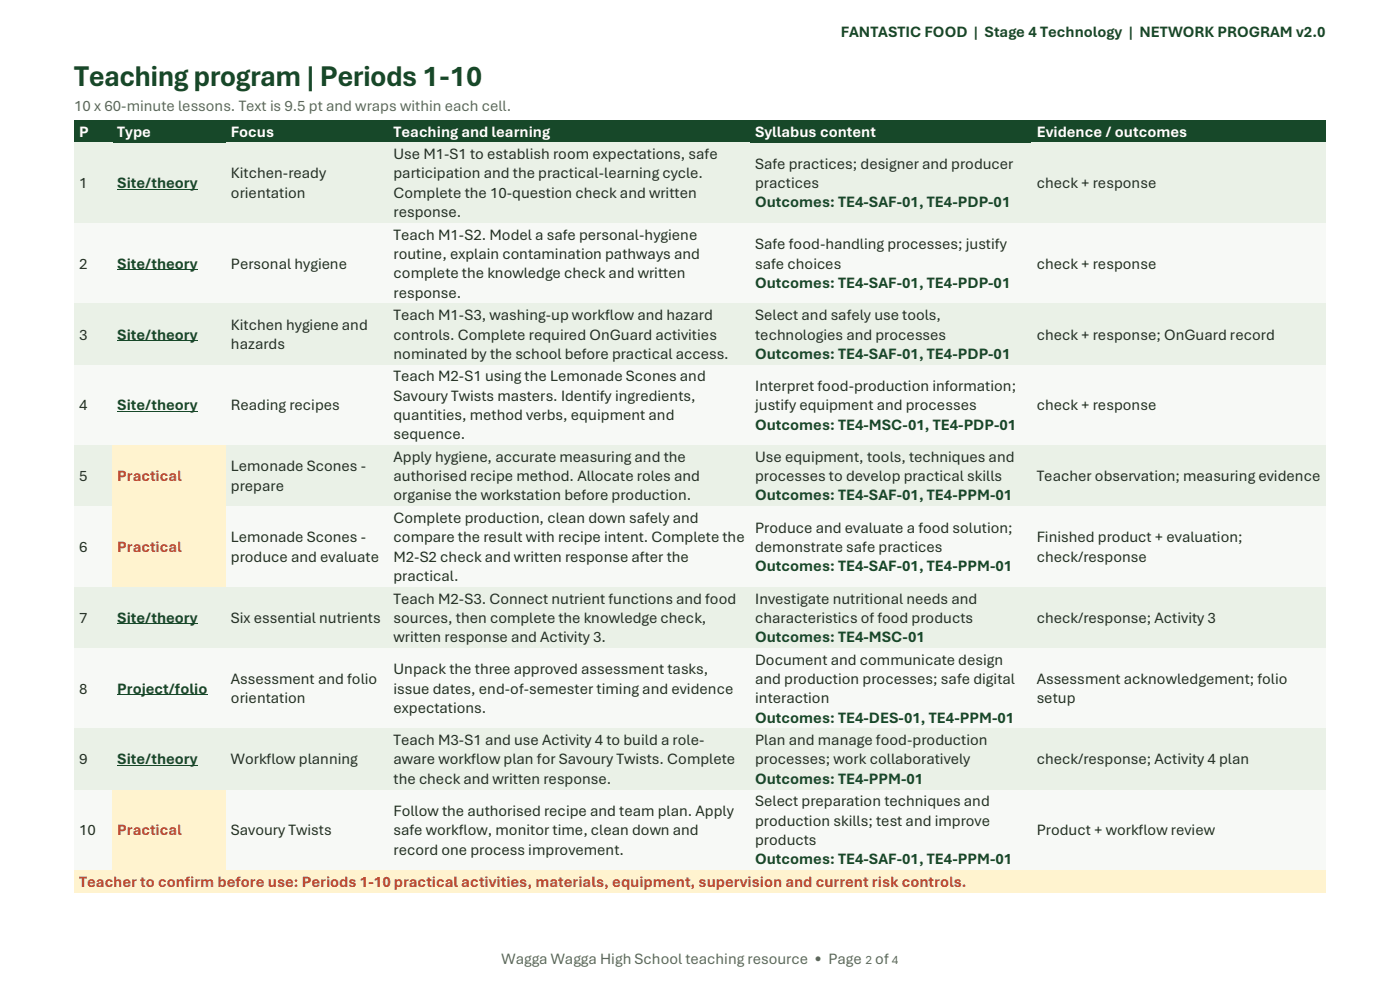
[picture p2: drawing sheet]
<svg xmlns="http://www.w3.org/2000/svg" width="297mm" height="210mm" viewBox="0 0 297 210" stroke-linecap="round" stroke-linejoin="round" font-family="sans-serif">
<defs><g id="words">
<text font-size="6.3" fill="#174829" x="15.7" y="18.2">Teaching program | Periods 1-10</text>
<g font-size="3.3" fill="#174829">
<text x="178.4" y="7.7">FANTASTIC FOOD | Stage 4 Technology | NETWORK PROGRAM v2.0</text>
<text x="24.9" y="39.9">Site/theory</text>
<text x="160.2" y="44">Outcomes: TE4-SAF-01, TE4-PDP-01</text>
<text x="24.9" y="57">Site/theory</text>
<text x="160.2" y="61.1">Outcomes: TE4-SAF-01, TE4-PDP-01</text>
<text x="24.9" y="72">Site/theory</text>
<text x="160.2" y="76.1">Outcomes: TE4-SAF-01, TE4-PDP-01</text>
<text x="24.9" y="87.1">Site/theory</text>
<text x="160.2" y="91.1">Outcomes: TE4-MSC-01, TE4-PDP-01</text>
<text x="160.2" y="106.1">Outcomes: TE4-SAF-01, TE4-PPM-01</text>
<text x="160.2" y="121.2">Outcomes: TE4-SAF-01, TE4-PPM-01</text>
<text x="24.9" y="132.1">Site/theory</text>
<text x="160.2" y="136.2">Outcomes: TE4-MSC-01</text>
<text x="24.9" y="147.1">Project/folio</text>
<text x="160.2" y="153.3">Outcomes: TE4-DES-01, TE4-PPM-01</text>
<text x="24.9" y="162.2">Site/theory</text>
<text x="160.2" y="166.3">Outcomes: TE4-PPM-01</text>
<text x="160.2" y="183.3">Outcomes: TE4-SAF-01, TE4-PPM-01</text>
</g>
<g font-size="3.3" fill="#5d665f">
<text x="15.7" y="23.5">10 x 60-minute lessons. Text is 9.5 pt and wraps within each cell.</text>
<text x="106.4" y="204.6">Wagga Wagga High School teaching resource • Page</text>
<text x="185.7" y="204.6">of</text>
</g>
<g font-size="3.3" fill="#fff">
<text x="16.8" y="29">P</text>
<text x="24.9" y="29">Type</text>
<text x="49" y="29">Focus</text>
<text x="83.5" y="29">Teaching and learning</text>
<text x="160.2" y="29">Syllabus content</text>
<text x="219.9" y="29">Evidence / outcomes</text>
</g>
<g font-size="3.3" fill="#243024">
<text x="83.5" y="33.8">Use M1-S1 to establish room expectations, safe</text>
<text x="160.2" y="35.8">Safe practices; designer and producer</text>
<text x="16.8" y="39.9">1</text>
<text x="49" y="37.9">Kitchen-ready</text>
<text x="49" y="42">orientation</text>
<text x="83.5" y="37.9">participation and the practical-learning cycle.</text>
<text x="83.5" y="42">Complete the 10-question check and written</text>
<text x="160.2" y="39.9">practices</text>
<text x="219.9" y="39.9">check + response</text>
<text x="83.5" y="46.1">response.</text>
<text x="83.5" y="50.8">Teach M1-S2. Model a safe personal-hygiene</text>
<text x="160.2" y="52.9">Safe food-handling processes; justify</text>
<text x="16.8" y="57">2</text>
<text x="49" y="57">Personal hygiene</text>
<text x="83.5" y="55">routine, explain contamination pathways and</text>
<text x="83.5" y="59">complete the knowledge check and written</text>
<text x="160.2" y="57">safe choices</text>
<text x="219.9" y="57">check + response</text>
<text x="83.5" y="63.1">response.</text>
<text x="49" y="70">Kitchen hygiene and</text>
<text x="83.5" y="67.9">Teach M1-S3, washing-up workflow and hazard</text>
<text x="160.2" y="67.9">Select and safely use tools,</text>
<text x="16.8" y="72">3</text>
<text x="49" y="74.1">hazards</text>
<text x="83.5" y="72">controls. Complete required OnGuard activities</text>
<text x="83.5" y="76.1">nominated by the school before practical access.</text>
<text x="160.2" y="72">technologies and processes</text>
<text x="219.9" y="72">check + response; OnGuard record</text>
<text x="83.5" y="80.9">Teach M2-S1 using the Lemonade Scones and</text>
<text x="160.2" y="82.9">Interpret food-production information;</text>
<text x="16.8" y="87.1">4</text>
<text x="49" y="87.1">Reading recipes</text>
<text x="83.5" y="85">Savoury Twists masters. Identify ingredients,</text>
<text x="83.5" y="89.1">quantities, method verbs, equipment and</text>
<text x="160.2" y="87.1">justify equipment and processes</text>
<text x="219.9" y="87.1">check + response</text>
<text x="83.5" y="93.2">sequence.</text>
<text x="49" y="100">Lemonade Scones -</text>
<text x="83.5" y="98">Apply hygiene, accurate measuring and the</text>
<text x="160.2" y="98">Use equipment, tools, techniques and</text>
<text x="16.8" y="102.1">5</text>
<text x="49" y="104.1">prepare</text>
<text x="83.5" y="102.1">authorised recipe method. Allocate roles and</text>
<text x="83.5" y="106.1">organise the workstation before production.</text>
<text x="160.2" y="102.1">processes to develop practical skills</text>
<text x="219.9" y="102.1">Teacher observation; measuring evidence</text>
<text x="83.5" y="111">Complete production, clean down safely and</text>
<text x="160.2" y="113">Produce and evaluate a food solution;</text>
<text x="16.8" y="117.1">6</text>
<text x="49" y="115">Lemonade Scones -</text>
<text x="49" y="119.2">produce and evaluate</text>
<text x="83.5" y="115">compare the result with recipe intent. Complete the</text>
<text x="83.5" y="119.2">M2-S2 check and written response after the</text>
<text x="160.2" y="117.1">demonstrate safe practices</text>
<text x="219.9" y="115">Finished product + evaluation;</text>
<text x="219.9" y="119.2">check/response</text>
<text x="83.5" y="123.2">practical.</text>
<text x="83.5" y="128">Teach M2-S3. Connect nutrient functions and food</text>
<text x="160.2" y="128">Investigate nutritional needs and</text>
<text x="16.8" y="132.1">7</text>
<text x="49" y="132.1">Six essential nutrients</text>
<text x="83.5" y="132.1">sources, then complete the knowledge check,</text>
<text x="83.5" y="136.2">written response and Activity 3.</text>
<text x="160.2" y="132.1">characteristics of food products</text>
<text x="219.9" y="132.1">check/response; Activity 3</text>
<text x="83.5" y="143.1">Unpack the three approved assessment tasks,</text>
<text x="160.2" y="141">Document and communicate design</text>
<text x="16.8" y="147.1">8</text>
<text x="49" y="145.1">Assessment and folio</text>
<text x="49" y="149.2">orientation</text>
<text x="83.5" y="147.1">issue dates, end-of-semester timing and evidence</text>
<text x="160.2" y="145.1">and production processes; safe digital</text>
<text x="160.2" y="149.2">interaction</text>
<text x="219.9" y="145.1">Assessment acknowledgement; folio</text>
<text x="219.9" y="149.2">setup</text>
<text x="83.5" y="151.2">expectations.</text>
<text x="83.5" y="158.1">Teach M3-S1 and use Activity 4 to build a role-</text>
<text x="160.2" y="158.1">Plan and manage food-production</text>
<text x="16.8" y="162.2">9</text>
<text x="49" y="162.2">Workflow planning</text>
<text x="83.5" y="162.2">aware workflow plan for Savoury Twists. Complete</text>
<text x="83.5" y="166.3">the check and written response.</text>
<text x="160.2" y="162.2">processes; work collaboratively</text>
<text x="219.9" y="162.2">check/response; Activity 4 plan</text>
<text x="83.5" y="173.1">Follow the authorised recipe and team plan. Apply</text>
<text x="160.2" y="171.1">Select preparation techniques and</text>
<text x="16.8" y="177.2">10</text>
<text x="49" y="177.2">Savoury Twists</text>
<text x="83.5" y="177.2">safe workflow, monitor time, clean down and</text>
<text x="160.2" y="175.2">production skills; test and improve</text>
<text x="160.2" y="179.2">products</text>
<text x="219.9" y="177.2">Product + workflow review</text>
<text x="83.5" y="181.3">record one process improvement.</text>
</g>
<g font-size="3.3" fill="#bd472f">
<text x="24.9" y="102.1">Practical</text>
<text x="24.9" y="117.1">Practical</text>
<text x="24.9" y="177.2">Practical</text>
<text x="16.8" y="188.1">Teacher to confirm before use: Periods 1-10 practical activities, materials, equipment, supervision and current risk controls.</text>
</g>
<g font-size="2.7" fill="#5f685f">
<text x="183.6" y="204.6">2</text>
<text x="189.2" y="204.6">4</text>
</g>
</g></defs>
<g fill="#174829">
<path d="M15.7 25.5h8.1v4.7h-8.1z" fill-rule="evenodd"/>
<path d="M16.8 25.8h6v4.1h-6z" fill-rule="evenodd"/>
<path d="M23.8 25.5h24.1v4.7h-24.1z" fill-rule="evenodd"/>
<path d="M24.9 25.8h22v4.1h-22z" fill-rule="evenodd"/>
<path d="M47.9 25.5h34.5v4.7h-34.5z" fill-rule="evenodd"/>
<path d="M49 25.8h32.4v4.1h-32.4z" fill-rule="evenodd"/>
<path d="M82.4 25.5h76.7v4.7h-76.7z" fill-rule="evenodd"/>
<path d="M83.5 25.8h74.6v4.1h-74.6z" fill-rule="evenodd"/>
<path d="M159.1 25.5h59.8v4.7h-59.8z" fill-rule="evenodd"/>
<path d="M160.2 25.8h57.6v4.1h-57.6z" fill-rule="evenodd"/>
<path d="M218.9 25.5h62.4v4.7h-62.4z" fill-rule="evenodd"/>
<path d="M219.9 25.8h60.3v4.1h-60.3z" fill-rule="evenodd"/>
</g>
<path d="M15.7 25.6h265.6M15.7 30.1h265.6" fill="none" stroke="#174829" stroke-width=".34"/>
<g fill="#eaf1e7">
<path d="M15.7 30.3h8.1v17h-8.1z" fill-rule="evenodd"/>
<path d="M16.8 36.8h6v4.1h-6z" fill-rule="evenodd"/>
<path d="M23.8 30.4h24.1v16.8h-24.1z" fill-rule="evenodd"/>
<path d="M24.9 36.8h22v4.1h-22z" fill-rule="evenodd"/>
</g>
<path d="M24.9 40.1h17.1" fill="none" stroke="#174829" stroke-width=".21"/>
<g fill="#eaf1e7">
<path d="M47.9 30.3h34.5v17h-34.5z" fill-rule="evenodd"/>
<path d="M49 34.7h32.4v4.1h-32.4z" fill-rule="evenodd"/>
<path d="M49 38.8h32.4v4.1h-32.4z" fill-rule="evenodd"/>
<path d="M82.4 30.3h76.7v17h-76.7z" fill-rule="evenodd"/>
<path d="M83.5 30.6h74.6v4.1h-74.6z" fill-rule="evenodd"/>
<path d="M83.5 34.7h74.6v4.1h-74.6z" fill-rule="evenodd"/>
<path d="M83.5 38.8h74.6v4.1h-74.6z" fill-rule="evenodd"/>
<path d="M83.5 42.9h74.6v4.1h-74.6z" fill-rule="evenodd"/>
<path d="M159.1 30.5h59.8v16.6h-59.8z" fill-rule="evenodd"/>
<path d="M160.2 32.6h57.6v4.2h-57.6z" fill-rule="evenodd"/>
<path d="M160.2 36.8h57.6v4.1h-57.6z" fill-rule="evenodd"/>
<path d="M160.2 40.9h57.6v4h-57.6z" fill-rule="evenodd"/>
<path d="M218.9 30.3h62.4v17h-62.4z" fill-rule="evenodd"/>
<path d="M219.9 36.8h60.3v4.1h-60.3z" fill-rule="evenodd"/>
</g>
<path d="M15.7 30.4h265.6M15.7 47.2h265.6" fill="none" stroke="#eaf1e7" stroke-width=".34"/>
<g fill="#f7f9f6">
<path d="M15.7 47.3h8.1v17.1h-8.1z" fill-rule="evenodd"/>
<path d="M16.8 53.8h6v4.1h-6z" fill-rule="evenodd"/>
<path d="M23.8 47.5h24.1v16.7h-24.1z" fill-rule="evenodd"/>
<path d="M24.9 53.8h22v4.1h-22z" fill-rule="evenodd"/>
</g>
<path d="M24.9 57.2h17.1" fill="none" stroke="#174829" stroke-width=".21"/>
<g fill="#f7f9f6">
<path d="M47.9 47.3h34.5v17.1h-34.5z" fill-rule="evenodd"/>
<path d="M49 53.8h32.4v4.1h-32.4z" fill-rule="evenodd"/>
<path d="M82.4 47.3h76.7v17.1h-76.7z" fill-rule="evenodd"/>
<path d="M83.5 47.7h74.6v4.1h-74.6z" fill-rule="evenodd"/>
<path d="M83.5 51.8h74.6v4.1h-74.6z" fill-rule="evenodd"/>
<path d="M83.5 55.9h74.6v4.1h-74.6z" fill-rule="evenodd"/>
<path d="M83.5 60h74.6v4.1h-74.6z" fill-rule="evenodd"/>
<path d="M159.1 47.6h59.8v16.5h-59.8z" fill-rule="evenodd"/>
<path d="M160.2 49.7h57.6v4.1h-57.6z" fill-rule="evenodd"/>
<path d="M160.2 53.8h57.6v4.1h-57.6z" fill-rule="evenodd"/>
<path d="M160.2 57.9h57.6v4.1h-57.6z" fill-rule="evenodd"/>
<path d="M218.9 47.3h62.4v17.1h-62.4z" fill-rule="evenodd"/>
<path d="M219.9 53.8h60.3v4.1h-60.3z" fill-rule="evenodd"/>
</g>
<path d="M15.7 47.5h265.6M15.7 64.2h265.6" fill="none" stroke="#f7f9f6" stroke-width=".34"/>
<g fill="#eaf1e7">
<path d="M15.7 64.4h8.1v13h-8.1z" fill-rule="evenodd"/>
<path d="M16.8 68.9h6v4.1h-6z" fill-rule="evenodd"/>
<path d="M23.8 64.6h24.1v12.6h-24.1z" fill-rule="evenodd"/>
<path d="M24.9 68.9h22v4.1h-22z" fill-rule="evenodd"/>
</g>
<path d="M24.9 72.2h17.1" fill="none" stroke="#174829" stroke-width=".21"/>
<g fill="#eaf1e7">
<path d="M47.9 64.4h34.5v13h-34.5z" fill-rule="evenodd"/>
<path d="M49 66.8h32.4v4.1h-32.4z" fill-rule="evenodd"/>
<path d="M49 70.9h32.4v4.1h-32.4z" fill-rule="evenodd"/>
<path d="M82.4 64.4h76.7v13h-76.7z" fill-rule="evenodd"/>
<path d="M83.5 64.7h74.6v4.2h-74.6z" fill-rule="evenodd"/>
<path d="M83.5 68.9h74.6v4.1h-74.6z" fill-rule="evenodd"/>
<path d="M83.5 73h74.6v4h-74.6z" fill-rule="evenodd"/>
<path d="M159.1 64.7h59.8v12.4h-59.8z" fill-rule="evenodd"/>
<path d="M160.2 64.7h57.6v4.2h-57.6z" fill-rule="evenodd"/>
<path d="M160.2 68.9h57.6v4.1h-57.6z" fill-rule="evenodd"/>
<path d="M160.2 73h57.6v4h-57.6z" fill-rule="evenodd"/>
<path d="M218.9 64.4h62.4v13h-62.4z" fill-rule="evenodd"/>
<path d="M219.9 68.9h60.3v4.1h-60.3z" fill-rule="evenodd"/>
</g>
<path d="M15.7 64.6h265.6M15.7 77.2h265.6" fill="none" stroke="#eaf1e7" stroke-width=".34"/>
<g fill="#f7f9f6">
<path d="M15.7 77.4h8.1v17.1h-8.1z" fill-rule="evenodd"/>
<path d="M16.8 83.9h6v4.1h-6z" fill-rule="evenodd"/>
<path d="M23.8 77.6h24.1v16.7h-24.1z" fill-rule="evenodd"/>
<path d="M24.9 83.9h22v4.1h-22z" fill-rule="evenodd"/>
</g>
<path d="M24.9 87.3h17.1" fill="none" stroke="#174829" stroke-width=".21"/>
<g fill="#f7f9f6">
<path d="M47.9 77.4h34.5v17.1h-34.5z" fill-rule="evenodd"/>
<path d="M49 83.9h32.4v4.1h-32.4z" fill-rule="evenodd"/>
<path d="M82.4 77.4h76.7v17.1h-76.7z" fill-rule="evenodd"/>
<path d="M83.5 77.7h74.6v4.1h-74.6z" fill-rule="evenodd"/>
<path d="M83.5 81.8h74.6v4.1h-74.6z" fill-rule="evenodd"/>
<path d="M83.5 85.9h74.6v4.1h-74.6z" fill-rule="evenodd"/>
<path d="M83.5 90h74.6v4.1h-74.6z" fill-rule="evenodd"/>
<path d="M159.1 77.7h59.8v16.5h-59.8z" fill-rule="evenodd"/>
<path d="M160.2 79.8h57.6v4.1h-57.6z" fill-rule="evenodd"/>
<path d="M160.2 83.9h57.6v4.1h-57.6z" fill-rule="evenodd"/>
<path d="M160.2 88h57.6v4.1h-57.6z" fill-rule="evenodd"/>
<path d="M218.9 77.4h62.4v17.1h-62.4z" fill-rule="evenodd"/>
<path d="M219.9 83.9h60.3v4.1h-60.3z" fill-rule="evenodd"/>
</g>
<path d="M15.7 77.6h265.6M15.7 94.3h265.6" fill="none" stroke="#f7f9f6" stroke-width=".34"/>
<g fill="#eaf1e7">
<path d="M15.7 94.5h8.1v12.9h-8.1z" fill-rule="evenodd"/>
<path d="M16.8 98.9h6v4.1h-6z" fill-rule="evenodd"/>
</g>
<g fill="#fff3cf">
<path d="M23.8 94.6h24.1v12.6h-24.1z" fill-rule="evenodd"/>
<path d="M24.9 98.9h22v4.1h-22z" fill-rule="evenodd"/>
</g>
<g fill="#eaf1e7">
<path d="M47.9 94.5h34.5v12.9h-34.5z" fill-rule="evenodd"/>
<path d="M49 96.9h32.4v4h-32.4z" fill-rule="evenodd"/>
<path d="M49 100.9h32.4v4.1h-32.4z" fill-rule="evenodd"/>
<path d="M82.4 94.5h76.7v12.9h-76.7z" fill-rule="evenodd"/>
<path d="M83.5 94.8h74.6v4.1h-74.6z" fill-rule="evenodd"/>
<path d="M83.5 98.9h74.6v4.1h-74.6z" fill-rule="evenodd"/>
<path d="M83.5 103h74.6v4.1h-74.6z" fill-rule="evenodd"/>
<path d="M159.1 94.7h59.8v12.5h-59.8z" fill-rule="evenodd"/>
<path d="M160.2 94.8h57.6v4.1h-57.6z" fill-rule="evenodd"/>
<path d="M160.2 98.9h57.6v4.1h-57.6z" fill-rule="evenodd"/>
<path d="M160.2 103h57.6v4.1h-57.6z" fill-rule="evenodd"/>
<path d="M218.9 94.5h62.4v12.9h-62.4z" fill-rule="evenodd"/>
<path d="M219.9 98.9h60.3v4.1h-60.3z" fill-rule="evenodd"/>
</g>
<path d="M15.7 94.6h8.1M47.9 94.6h233.4M15.7 107.3h8.1M47.9 107.3h233.4" fill="none" stroke="#eaf1e7" stroke-width=".34"/>
<path d="M23.8 94.6h24.1M23.8 107.3h24.1" fill="none" stroke="#fff3cf" stroke-width=".34"/>
<g fill="#f7f9f6">
<path d="M15.7 107.5h8.1v17h-8.1z" fill-rule="evenodd"/>
<path d="M16.8 113.9h6v4.1h-6z" fill-rule="evenodd"/>
</g>
<g fill="#fff3cf">
<path d="M23.8 107.6h24.1v16.7h-24.1z" fill-rule="evenodd"/>
<path d="M24.9 113.9h22v4.1h-22z" fill-rule="evenodd"/>
</g>
<g fill="#f7f9f6">
<path d="M47.9 107.5h34.5v17h-34.5z" fill-rule="evenodd"/>
<path d="M49 111.9h32.4v4.1h-32.4z" fill-rule="evenodd"/>
<path d="M49 116h32.4v4.1h-32.4z" fill-rule="evenodd"/>
<path d="M82.4 107.5h76.7v17h-76.7z" fill-rule="evenodd"/>
<path d="M83.5 107.8h74.6v4.1h-74.6z" fill-rule="evenodd"/>
<path d="M83.5 111.9h74.6v4.1h-74.6z" fill-rule="evenodd"/>
<path d="M83.5 116h74.6v4.1h-74.6z" fill-rule="evenodd"/>
<path d="M83.5 120.1h74.6v4h-74.6z" fill-rule="evenodd"/>
<path d="M159.1 107.7h59.8v16.5h-59.8z" fill-rule="evenodd"/>
<path d="M160.2 109.8h57.6v4.1h-57.6z" fill-rule="evenodd"/>
<path d="M160.2 113.9h57.6v4.1h-57.6z" fill-rule="evenodd"/>
<path d="M160.2 118h57.6v4.1h-57.6z" fill-rule="evenodd"/>
<path d="M218.9 107.5h62.4v17h-62.4z" fill-rule="evenodd"/>
<path d="M219.9 111.9h60.3v4.1h-60.3z" fill-rule="evenodd"/>
<path d="M219.9 116h60.3v4.1h-60.3z" fill-rule="evenodd"/>
</g>
<path d="M15.7 107.6h8.1M47.9 107.6h233.4M15.7 124.4h8.1M47.9 124.4h233.4" fill="none" stroke="#f7f9f6" stroke-width=".34"/>
<path d="M23.8 107.6h24.1M23.8 124.4h24.1" fill="none" stroke="#fff3cf" stroke-width=".34"/>
<g fill="#eaf1e7">
<path d="M15.7 124.5h8.1v13h-8.1z" fill-rule="evenodd"/>
<path d="M16.8 129h6v4h-6z" fill-rule="evenodd"/>
<path d="M23.8 124.7h24.1v12.6h-24.1z" fill-rule="evenodd"/>
<path d="M24.9 129h22v4h-22z" fill-rule="evenodd"/>
</g>
<path d="M24.9 132.3h17.1" fill="none" stroke="#174829" stroke-width=".21"/>
<g fill="#eaf1e7">
<path d="M47.9 124.5h34.5v13h-34.5z" fill-rule="evenodd"/>
<path d="M49 129h32.4v4h-32.4z" fill-rule="evenodd"/>
<path d="M82.4 124.5h76.7v13h-76.7z" fill-rule="evenodd"/>
<path d="M83.5 124.9h74.6v4.1h-74.6z" fill-rule="evenodd"/>
<path d="M83.5 129h74.6v4h-74.6z" fill-rule="evenodd"/>
<path d="M83.5 133h74.6v4.1h-74.6z" fill-rule="evenodd"/>
<path d="M159.1 124.8h59.8v12.4h-59.8z" fill-rule="evenodd"/>
<path d="M160.2 124.9h57.6v4.1h-57.6z" fill-rule="evenodd"/>
<path d="M160.2 129h57.6v4h-57.6z" fill-rule="evenodd"/>
<path d="M160.2 133h57.6v4.1h-57.6z" fill-rule="evenodd"/>
<path d="M218.9 124.5h62.4v13h-62.4z" fill-rule="evenodd"/>
<path d="M219.9 129h60.3v4h-60.3z" fill-rule="evenodd"/>
</g>
<path d="M15.7 124.7h265.6M15.7 137.3h265.6" fill="none" stroke="#eaf1e7" stroke-width=".34"/>
<g fill="#f7f9f6">
<path d="M15.7 137.5h8.1v17h-8.1z" fill-rule="evenodd"/>
<path d="M16.8 144h6v4.1h-6z" fill-rule="evenodd"/>
<path d="M23.8 137.7h24.1v16.7h-24.1z" fill-rule="evenodd"/>
<path d="M24.9 144h22v4.1h-22z" fill-rule="evenodd"/>
</g>
<path d="M24.9 147.3h19.1" fill="none" stroke="#174829" stroke-width=".21"/>
<g fill="#f7f9f6">
<path d="M47.9 137.5h34.5v17h-34.5z" fill-rule="evenodd"/>
<path d="M49 141.9h32.4v4.1h-32.4z" fill-rule="evenodd"/>
<path d="M49 146h32.4v4.1h-32.4z" fill-rule="evenodd"/>
<path d="M82.4 137.5h76.7v17h-76.7z" fill-rule="evenodd"/>
<path d="M83.5 139.9h74.6v4.1h-74.6z" fill-rule="evenodd"/>
<path d="M83.5 144h74.6v4.1h-74.6z" fill-rule="evenodd"/>
<path d="M83.5 148.1h74.6v4.1h-74.6z" fill-rule="evenodd"/>
<path d="M159.1 137.8h59.8v16.5h-59.8z" fill-rule="evenodd"/>
<path d="M160.2 137.9h57.6v4h-57.6z" fill-rule="evenodd"/>
<path d="M160.2 141.9h57.6v4.1h-57.6z" fill-rule="evenodd"/>
<path d="M160.2 146h57.6v4.1h-57.6z" fill-rule="evenodd"/>
<path d="M160.2 150.1h57.6v4.1h-57.6z" fill-rule="evenodd"/>
<path d="M218.9 137.5h62.4v17h-62.4z" fill-rule="evenodd"/>
<path d="M219.9 141.9h60.3v4.1h-60.3z" fill-rule="evenodd"/>
<path d="M219.9 146h60.3v4.1h-60.3z" fill-rule="evenodd"/>
</g>
<path d="M15.7 137.7h265.6M15.7 154.4h265.6" fill="none" stroke="#f7f9f6" stroke-width=".34"/>
<g fill="#eaf1e7">
<path d="M15.7 154.6h8.1v12.9h-8.1z" fill-rule="evenodd"/>
<path d="M16.8 159h6v4.1h-6z" fill-rule="evenodd"/>
<path d="M23.8 154.8h24.1v12.6h-24.1z" fill-rule="evenodd"/>
<path d="M24.9 159h22v4.1h-22z" fill-rule="evenodd"/>
</g>
<path d="M24.9 162.4h17.1" fill="none" stroke="#174829" stroke-width=".21"/>
<g fill="#eaf1e7">
<path d="M47.9 154.6h34.5v12.9h-34.5z" fill-rule="evenodd"/>
<path d="M49 159h32.4v4.1h-32.4z" fill-rule="evenodd"/>
<path d="M82.4 154.6h76.7v12.9h-76.7z" fill-rule="evenodd"/>
<path d="M83.5 154.9h74.6v4.1h-74.6z" fill-rule="evenodd"/>
<path d="M83.5 159h74.6v4.1h-74.6z" fill-rule="evenodd"/>
<path d="M83.5 163.1h74.6v4.1h-74.6z" fill-rule="evenodd"/>
<path d="M159.1 154.8h59.8v12.5h-59.8z" fill-rule="evenodd"/>
<path d="M160.2 154.9h57.6v4.1h-57.6z" fill-rule="evenodd"/>
<path d="M160.2 159h57.6v4.1h-57.6z" fill-rule="evenodd"/>
<path d="M160.2 163.1h57.6v4.1h-57.6z" fill-rule="evenodd"/>
<path d="M218.9 154.6h62.4v12.9h-62.4z" fill-rule="evenodd"/>
<path d="M219.9 159h60.3v4.1h-60.3z" fill-rule="evenodd"/>
</g>
<path d="M15.7 154.8h265.6M15.7 167.4h265.6" fill="none" stroke="#eaf1e7" stroke-width=".34"/>
<g fill="#f7f9f6">
<path d="M15.7 167.5h8.1v17.1h-8.1z" fill-rule="evenodd"/>
<path d="M16.8 174h6v4.1h-6z" fill-rule="evenodd"/>
</g>
<g fill="#fff3cf">
<path d="M23.8 167.7h24.1v16.7h-24.1z" fill-rule="evenodd"/>
<path d="M24.9 174h22v4.1h-22z" fill-rule="evenodd"/>
</g>
<g fill="#f7f9f6">
<path d="M47.9 167.5h34.5v17.1h-34.5z" fill-rule="evenodd"/>
<path d="M49 174h32.4v4.1h-32.4z" fill-rule="evenodd"/>
<path d="M82.4 167.5h76.7v17.1h-76.7z" fill-rule="evenodd"/>
<path d="M83.5 170h74.6v4h-74.6z" fill-rule="evenodd"/>
<path d="M83.5 174h74.6v4.1h-74.6z" fill-rule="evenodd"/>
<path d="M83.5 178.1h74.6v4.1h-74.6z" fill-rule="evenodd"/>
<path d="M159.1 167.8h59.8v16.6h-59.8z" fill-rule="evenodd"/>
<path d="M160.2 167.9h57.6v4.1h-57.6z" fill-rule="evenodd"/>
<path d="M160.2 172h57.6v4.1h-57.6z" fill-rule="evenodd"/>
<path d="M160.2 176.1h57.6v4.1h-57.6z" fill-rule="evenodd"/>
<path d="M160.2 180.2h57.6v4.1h-57.6z" fill-rule="evenodd"/>
<path d="M218.9 167.5h62.4v17.1h-62.4z" fill-rule="evenodd"/>
<path d="M219.9 174h60.3v4.1h-60.3z" fill-rule="evenodd"/>
</g>
<path d="M15.7 167.7h8.1M47.9 167.7h233.4M15.7 184.4h8.1M47.9 184.4h233.4" fill="none" stroke="#f7f9f6" stroke-width=".34"/>
<path d="M23.8 167.7h24.1M23.8 184.4h24.1" fill="none" stroke="#fff3cf" stroke-width=".34"/>
<g fill="#fff3cf">
<path d="M15.7 184.6h265.6v4.8h-265.6z" fill-rule="evenodd"/>
<path d="M16.8 185h263.4v4.1h-263.4z" fill-rule="evenodd"/>
</g>
<path d="M15.7 184.8h265.6M15.7 189.3h265.6" fill="none" stroke="#fff3cf" stroke-width=".34"/>
<use href="#words"/>
</svg>
